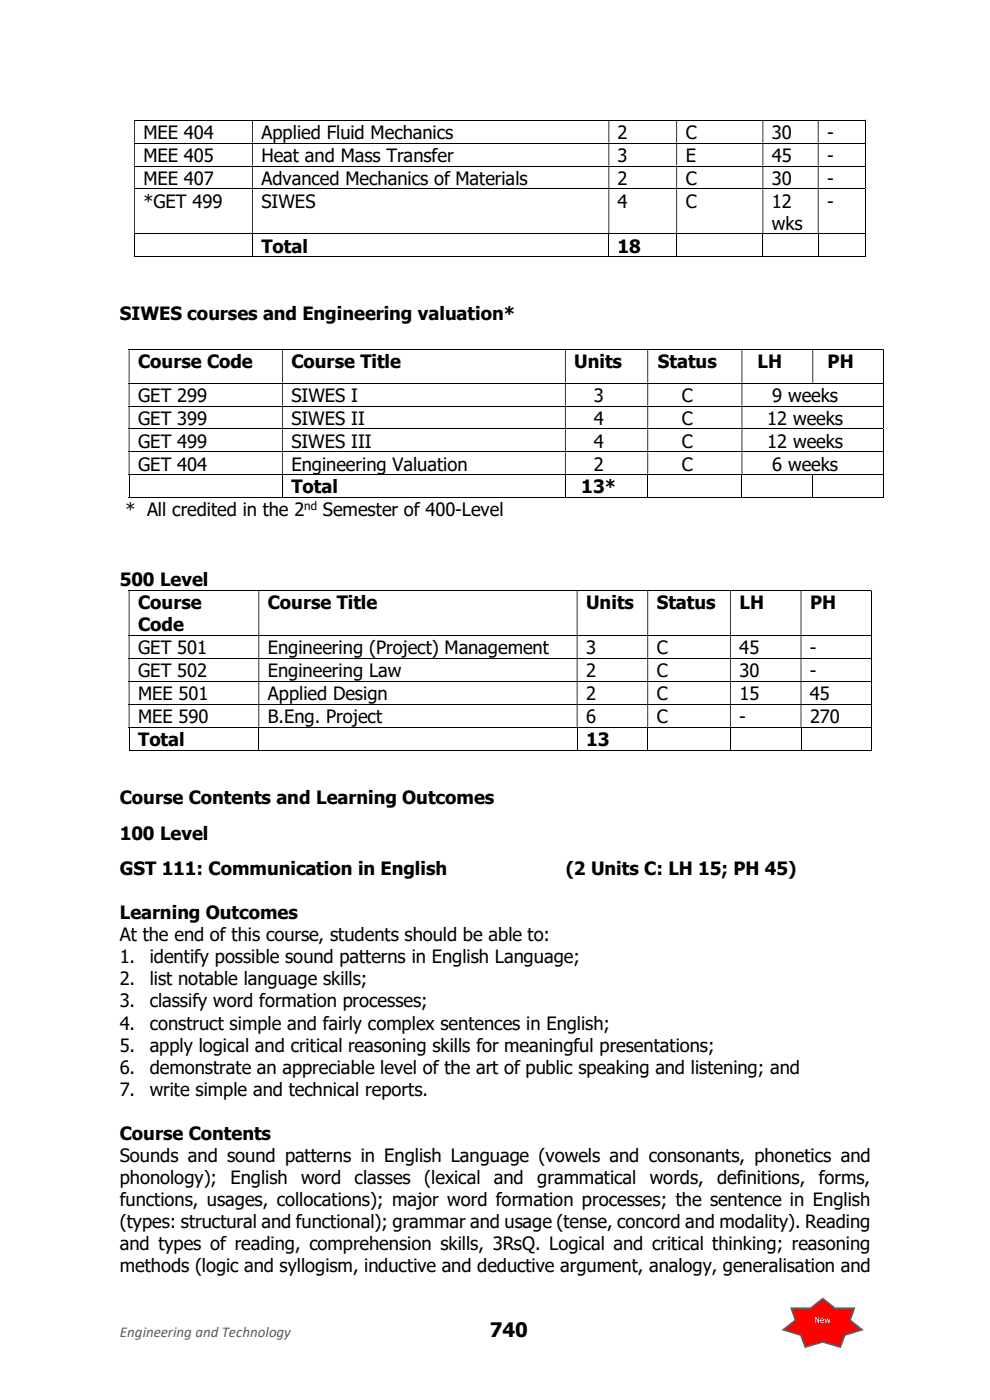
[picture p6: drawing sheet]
<svg xmlns="http://www.w3.org/2000/svg" width="210mm" height="297mm" viewBox="0 0 210 297" stroke-linecap="round" stroke-linejoin="round" font-family="sans-serif">
<defs><g id="words">
<text font-size="4.2" x="103.9" y="283.6">740</text>
<g font-size="3.9">
<text x="30.4" y="29.5">MEE 404</text>
<text x="55.4" y="29.5">Applied Fluid Mechanics</text>
<text x="131" y="29.5">2</text>
<text x="145.5" y="29.5">C</text>
<text x="163.7" y="29.5">30</text>
<text x="175.5" y="29.5">-</text>
<text x="30.4" y="34.3">MEE 405</text>
<text x="55.4" y="34.3">Heat and Mass Transfer</text>
<text x="131" y="34.3">3</text>
<text x="145.5" y="34.3">E</text>
<text x="163.7" y="34.3">45</text>
<text x="175.5" y="34.3">-</text>
<text x="30.4" y="39.2">MEE 407</text>
<text x="55.5" y="39.2">Advanced Mechanics of Materials</text>
<text x="131" y="39.2">2</text>
<text x="145.5" y="39.2">C</text>
<text x="163.7" y="39.2">30</text>
<text x="175.5" y="39.2">-</text>
<text x="30.4" y="44">*GET 499</text>
<text x="55.5" y="44">SIWES</text>
<text x="131" y="44">4</text>
<text x="145.5" y="44">C</text>
<text x="163.7" y="44">12</text>
<text x="175.5" y="44">-</text>
<text x="55.4" y="53.6">Total</text>
<text x="131" y="53.6">18</text>
<text x="163.7" y="48.7">wks</text>
<text x="25.4" y="67.8">SIWES courses and Engineering valuation*</text>
<text x="29.3" y="78.1">Course Code</text>
<text x="61.8" y="78.1">Course Title</text>
<text x="121.8" y="78.1">Units</text>
<text x="139.6" y="78.1">Status</text>
<text x="160.7" y="78.1">LH</text>
<text x="175.5" y="78.1">PH</text>
<text x="29.3" y="85.3">GET 299</text>
<text x="61.8" y="85.3">SIWES I</text>
<text x="126" y="85.3">3</text>
<text x="144.7" y="85.3">C</text>
<text x="163.8" y="85.3">9 weeks</text>
<text x="29.3" y="90.1">GET 399</text>
<text x="29.3" y="95">GET 499</text>
<text x="61.8" y="90.1">SIWES II</text>
<text x="61.8" y="95">SIWES III</text>
<text x="126" y="90.1">4</text>
<text x="126" y="95">4</text>
<text x="144.7" y="90.1">C</text>
<text x="144.7" y="95">C</text>
<text x="162.8" y="90.1">12 weeks</text>
<text x="162.8" y="95">12 weeks</text>
<text x="29.3" y="99.8">GET 404</text>
<text x="61.8" y="99.8">Engineering Valuation</text>
<text x="126" y="99.8">2</text>
<text x="144.6" y="99.8">C</text>
<text x="163.8" y="99.8">6 weeks</text>
<text x="61.8" y="104.7">Total</text>
<text x="123.3" y="104.7">13*</text>
<text x="26.6" y="109.6">* All credited in the 2</text>
<text x="68.5" y="109.6">Semester of 400-Level</text>
<text x="25.4" y="124.4">500 Level</text>
<text x="29.3" y="129.3">Course</text>
<text x="56.8" y="129.3">Course Title</text>
<text x="124.3" y="129.3">Units</text>
<text x="139.3" y="129.3">Status</text>
<text x="156.8" y="129.3">LH</text>
<text x="171.8" y="129.3">PH</text>
<text x="29.3" y="133.9">Code</text>
<text x="29.3" y="138.8">GET 501</text>
<text x="29.3" y="143.7">GET 502</text>
<text x="56.8" y="138.8">Engineering (Project) Management</text>
<text x="56.8" y="143.7">Engineering Law</text>
<text x="124.3" y="138.8">3</text>
<text x="124.3" y="143.7">2</text>
<text x="139.3" y="138.8">C</text>
<text x="139.3" y="143.7">C</text>
<text x="156.8" y="138.8">45</text>
<text x="156.9" y="143.7">30</text>
<text x="171.8" y="138.8">-</text>
<text x="171.8" y="143.7">-</text>
<text x="29.3" y="148.5">MEE 501</text>
<text x="56.8" y="148.5">Applied Design</text>
<text x="124.3" y="148.5">2</text>
<text x="139.3" y="148.5">C</text>
<text x="156.9" y="148.5">15</text>
<text x="171.8" y="148.5">45</text>
<text x="29.3" y="153.4">MEE 590</text>
<text x="56.8" y="153.4">B.Eng. Project</text>
<text x="124.3" y="153.4">6</text>
<text x="139.3" y="153.4">C</text>
<text x="156.8" y="153.4">-</text>
<text x="171.8" y="153.4">270</text>
<text x="29.3" y="158.2">Total</text>
<text x="124.3" y="158.2">13</text>
<text x="25.4" y="170.6">Course Contents and Learning Outcomes</text>
<text x="25.4" y="178.1">100 Level</text>
<text x="25.4" y="185.6">GST 111: Communication in English</text>
<text x="120" y="185.6">(2 Units C: LH 15; PH 45)</text>
<text x="25.4" y="195">Learning Outcomes</text>
<text x="25.4" y="199.7">At the end of this course, students should be able to:</text>
<text x="25.4" y="204.4">1.</text>
<text x="25.4" y="209">2.</text>
<text x="31.7" y="204.4">identify possible sound patterns in English Language;</text>
<text x="31.7" y="209">list notable language skills;</text>
<text x="25.4" y="213.7">3.</text>
<text x="31.7" y="213.7">classify word formation processes;</text>
<text x="25.4" y="218.4">4.</text>
<text x="31.7" y="218.4">construct simple and fairly complex sentences in English;</text>
<text x="25.4" y="223.1">5.</text>
<text x="25.4" y="227.8">6.</text>
<text x="31.7" y="223.1">apply logical and critical reasoning skills for meaningful presentations;</text>
<text x="31.7" y="227.8">demonstrate an appreciable level of the art of public speaking and listening; and</text>
<text x="25.4" y="232.5">7.</text>
<text x="31.7" y="232.5">write simple and technical reports.</text>
<text x="25.4" y="241.9">Course Contents</text>
<text x="25.4" y="246.5">Sounds and sound patterns in English Language (vowels and consonants, phonetics and</text>
<text x="25.4" y="251.2">phonology);</text>
<text x="48.9" y="251.2">English</text>
<text x="63.9" y="251.2">word</text>
<text x="75.2" y="251.2">classes</text>
<text x="90" y="251.2">(lexical</text>
<text x="104.8" y="251.2">and</text>
<text x="114" y="251.2">grammatical</text>
<text x="137.8" y="251.2">words,</text>
<text x="152.1" y="251.2">definitions,</text>
<text x="173.7" y="251.2">forms,</text>
<text x="25.4" y="255.9">functions, usages, collocations); major word formation processes; the sentence in English</text>
<text x="25.4" y="260.6">(types: structural and functional); grammar and usage (tense, concord and modality). Reading</text>
<text x="25.4" y="265.3">and types of reading, comprehension skills, 3RsQ. Logical and critical thinking; reasoning</text>
<text x="25.4" y="270">methods (logic and syllogism, inductive and deductive argument, analogy, generalisation and</text>
</g>
<text font-size="3.2" fill="#2f5496" x="25.4" y="283.6">Engineering and Technology</text>
<text font-size="2.5" x="64.6" y="108.2">nd</text>
<text font-size="1.8" fill="#fff" x="172.8" y="280.8">New</text>
</g></defs>
<path d="M167.9 277.5h4.1l2.5-2 2.6 2h4.1l-.9 2.6 2.6 2-3.7 1.2-.9 2.5-3.8-1.1-3.7 1.1-.9-2.5-3.7-1.2 2.5-2z" fill-rule="evenodd" fill="#f00"/>
<path d="M167.9 277.5h4.1l2.5-2 2.6 2h4.1l-.9 2.6 2.6 2-3.7 1.2-.9 2.5-3.8-1.1-3.7 1.1-.9-2.5-3.7-1.2 2.5-2z" fill="none" stroke="#2f528f" stroke-width=".34"/>
<g fill="none" stroke="#000" stroke-width=".21">
<path d="M28.4 25.5h155.1M28.4 30.4h155.1M28.4 35.2h155.1M183.6 25.6v4.7M183.6 30.4v4.7M183.6 35.3v4.7M28.4 40h155.1M28.4 49.6h155.1M28.4 54.5h25.1M28.5 49.7v4.9M53.6 49.7v4.9M53.6 54.5h75.5"/>
<path d="M129.2 49.7v4.9M129.2 54.5h14.3M143.6 49.7v4.9M143.6 54.5h18.2M161.8 49.7v4.9M161.9 54.5h11.6M173.6 49.7v4.9M173.7 54.5h9.8M183.6 40.1v9.4M183.6 49.7v4.9M27.3 74.1h160M187.4 74.2v7"/>
<path d="M27.3 81.3h160M27.3 86.1h160M27.3 91h160M27.3 95.8h160M187.4 81.4v4.7M187.4 86.2v4.7M187.4 91.1v4.7M187.4 95.9v4.7M27.3 100.7h160M27.3 105.6h32.5M27.4 100.8v4.9M59.9 100.8v4.9"/>
<path d="M60 105.6h59.8M119.9 100.8v4.9M120 105.6h17.3M137.4 100.8v4.9M137.5 105.6h19.8M157.4 100.8v4.9M157.5 105.6h14.8M172.4 100.8v4.9M172.5 105.6h14.8M187.4 100.8v4.9M27.3 125.3h157.5M27.3 134.8h157.5"/>
<path d="M27.3 139.7h157.5M184.9 125.4v9.3M184.9 134.9v4.7M184.9 139.8v4.7M27.3 144.6h157.5M27.3 149.4h157.5M27.3 154.3h157.5M27.3 159.2h27.5M27.4 154.4v4.9M54.9 154.4v4.9M55 159.2h67.3M122.4 154.4v4.9"/>
<path d="M122.5 159.2h14.8M137.4 154.4v4.9M137.5 159.2h17.4M154.9 154.4v4.9M155 159.2h14.8M169.9 154.4v4.9M170 159.2h14.8M184.9 144.7v4.7M184.9 149.5v4.7M184.9 154.4v4.9"/>
</g>
<g fill="#000">
<path d="M183.5 25.4h.1v.2h-.1zM28.4 25.6h.2v4.7h-.2zM53.5 25.6h.1v4.7h-.1zM129.1 25.6h.1v4.7h-.1zM143.5 25.6h.1v4.7h-.1zM161.8 25.6h.1v4.7h-.1zM173.5 25.6h.2v4.7h-.2z" fill-rule="evenodd"/>
<path d="M183.5 30.3h.1v.1h-.1zM28.4 30.4h.2v4.7h-.2zM53.5 30.4h.1v4.7h-.1zM129.1 30.4h.1v4.7h-.1zM143.5 30.4h.1v4.7h-.1zM161.8 30.4h.1v4.7h-.1zM173.5 30.4h.2v4.7h-.2z" fill-rule="evenodd"/>
<path d="M183.5 35.1h.1v.2h-.1zM28.4 35.3h.2v4.7h-.2zM53.5 35.3h.1v4.7h-.1zM129.1 35.3h.1v4.7h-.1zM143.5 35.3h.1v4.7h-.1zM161.8 35.3h.1v4.7h-.1zM173.5 35.3h.2v4.7h-.2z" fill-rule="evenodd"/>
<path d="M183.5 40h.1v.1h-.1zM28.4 40.1h.2v9.4h-.2zM53.5 40.1h.1v9.4h-.1zM129.1 40.1h.1v9.4h-.1zM143.5 40.1h.1v9.4h-.1zM161.8 40.1h.1v9.4h-.1zM173.5 40.1h.2v9.4h-.2z" fill-rule="evenodd"/>
<path d="M187.3 74h.2v.2h-.2zM27.3 74.2h.2v7h-.2zM59.8 74.2h.2v7h-.2zM119.8 74.2h.2v7h-.2zM137.3 74.2h.2v7h-.2zM157.3 74.2h.2v7h-.2zM172.3 74.2h.2v7h-.2z" fill-rule="evenodd"/>
<path d="M187.3 81.2h.2v.2h-.2zM27.3 81.4h.2v4.7h-.2zM59.8 81.4h.2v4.7h-.2zM119.8 81.4h.2v4.7h-.2zM137.3 81.4h.2v4.7h-.2zM157.3 81.4h.2v4.7h-.2z" fill-rule="evenodd"/>
<path d="M187.3 86.1h.2v.1h-.2zM27.3 86.2h.2v4.7h-.2zM59.8 86.2h.2v4.7h-.2zM119.8 86.2h.2v4.7h-.2zM137.3 86.2h.2v4.7h-.2zM157.3 86.2h.2v4.7h-.2z" fill-rule="evenodd"/>
<path d="M187.3 90.9h.2v.2h-.2zM27.3 91.1h.2v4.7h-.2zM59.8 91.1h.2v4.7h-.2zM119.8 91.1h.2v4.7h-.2zM137.3 91.1h.2v4.7h-.2zM157.3 91.1h.2v4.7h-.2z" fill-rule="evenodd"/>
<path d="M187.3 95.8h.2v.1h-.2zM27.3 95.9h.2v4.7h-.2zM59.8 95.9h.2v4.7h-.2zM119.8 95.9h.2v4.7h-.2zM137.3 95.9h.2v4.7h-.2zM157.3 95.9h.2v4.7h-.2z" fill-rule="evenodd"/>
<path d="M184.8 125.2h.2v.2h-.2zM27.3 125.4h.2v9.3h-.2zM54.8 125.4h.2v9.3h-.2zM122.3 125.4h.2v9.3h-.2zM137.3 125.4h.2v9.3h-.2zM154.9 125.4h.1v9.3h-.1zM169.8 125.4h.2v9.3h-.2z" fill-rule="evenodd"/>
<path d="M184.8 134.7h.2v.2h-.2zM27.3 134.9h.2v4.7h-.2zM54.8 134.9h.2v4.7h-.2zM122.3 134.9h.2v4.7h-.2zM137.3 134.9h.2v4.7h-.2zM154.9 134.9h.1v4.7h-.1zM169.8 134.9h.2v4.7h-.2z" fill-rule="evenodd"/>
<path d="M184.8 139.6h.2v.2h-.2zM27.3 139.8h.2v4.7h-.2zM54.8 139.8h.2v4.7h-.2zM122.3 139.8h.2v4.7h-.2zM137.3 139.8h.2v4.7h-.2zM154.9 139.8h.1v4.7h-.1zM169.8 139.8h.2v4.7h-.2z" fill-rule="evenodd"/>
<path d="M184.8 144.5h.2v.2h-.2zM27.3 144.7h.2v4.7h-.2zM54.8 144.7h.2v4.7h-.2zM122.3 144.7h.2v4.7h-.2zM137.3 144.7h.2v4.7h-.2zM154.9 144.7h.1v4.7h-.1zM169.8 144.7h.2v4.7h-.2z" fill-rule="evenodd"/>
<path d="M184.8 149.4h.2v.1h-.2zM27.3 149.5h.2v4.7h-.2zM54.8 149.5h.2v4.7h-.2zM122.3 149.5h.2v4.7h-.2zM137.3 149.5h.2v4.7h-.2zM154.9 149.5h.1v4.7h-.1zM169.8 149.5h.2v4.7h-.2z" fill-rule="evenodd"/>
</g>
<path d="M183.5 49.5h.1v.2h-.1zM183.5 54.4h.1v.2h-.1zM187.3 100.6h.2v.2h-.2zM187.3 105.5h.2v.2h-.2zM184.8 154.2h.2v.2h-.2zM184.8 159.1h.2v.2h-.2z" fill="#000"/>
<use href="#words"/>
</svg>
